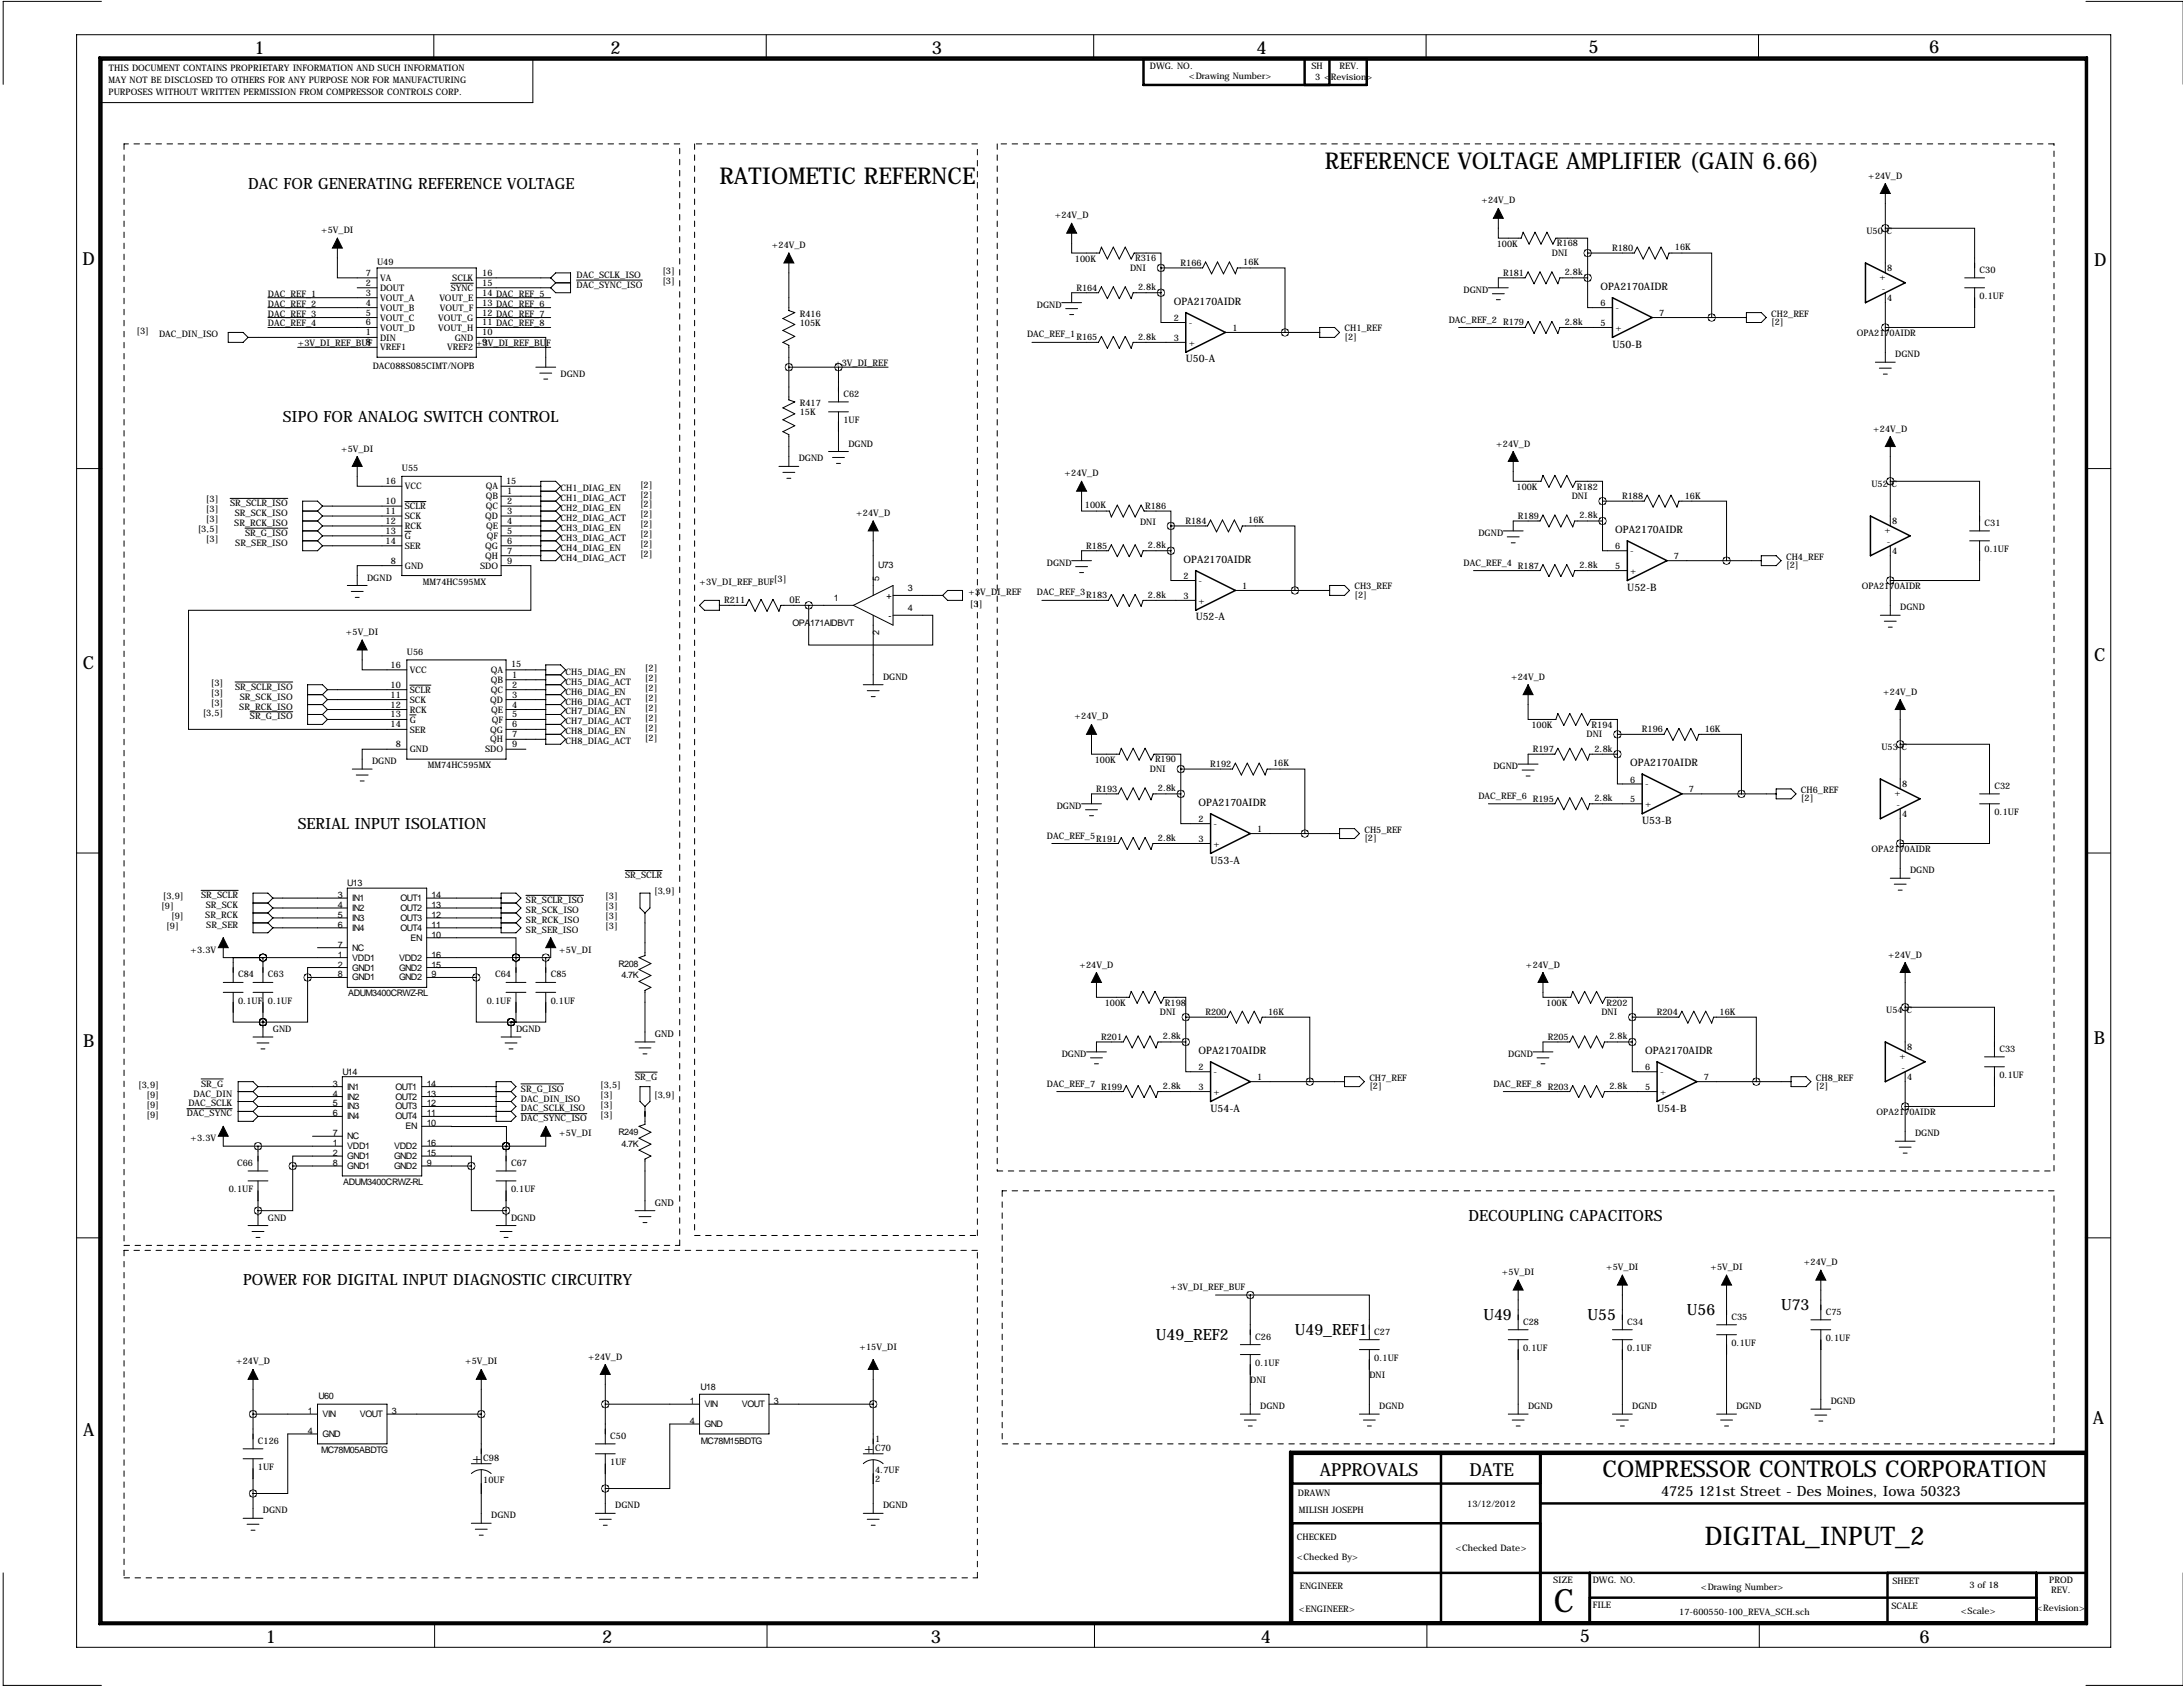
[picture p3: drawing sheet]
<svg xmlns="http://www.w3.org/2000/svg" width="559mm" height="432mm" viewBox="0 0 559 432" stroke-linecap="round" stroke-linejoin="round" font-family="sans-serif">
<defs><g id="words">
<text font-size="8.2" x="397.7" y="412.6">C</text>
<text font-size="6.6" x="436.4" y="395.5">DIGITAL_INPUT_2</text>
<g font-size="5.9">
<text x="184.1" y="47">RATIOMETIC REFERNCE</text>
<text x="339.1" y="43.2">REFERENCE VOLTAGE AMPLIFIER (GAIN 6.66)</text>
<text x="410.2" y="378">COMPRESSOR CONTROLS CORPORATION</text>
</g>
<g font-size="4.6">
<text x="65.1" y="13.7">1</text>
<text x="156.3" y="13.7">2</text>
<text x="238.5" y="13.7">3</text>
<text x="321.6" y="13.7">4</text>
<text x="406.6" y="13.5">5</text>
<text x="493.8" y="13.5">6</text>
<text x="21.1" y="67.9">D</text>
<text x="536.1" y="68.1">D</text>
<text x="21.2" y="171.1">C</text>
<text x="536" y="169.2">C</text>
<text x="21.3" y="268.1">B</text>
<text x="535.9" y="267.2">B</text>
<text x="535.7" y="364.5">A</text>
<text x="21.3" y="367.5">A</text>
<text x="337.8" y="377.7">APPROVALS</text>
<text x="376.2" y="377.7">DATE</text>
<text x="68" y="420.6">1</text>
<text x="154.1" y="420.6">2</text>
<text x="238.3" y="420.6">3</text>
<text x="322.7" y="420.5">4</text>
<text x="404.4" y="420.4">5</text>
<text x="491.4" y="420.6">6</text>
</g>
<g font-size="4">
<text x="63.5" y="48.3">DAC FOR GENERATING REFERENCE VOLTAGE</text>
<text x="72.4" y="108">SIPO FOR ANALOG SWITCH CONTROL</text>
<text x="76.2" y="212.1">SERIAL INPUT ISOLATION</text>
<text x="375.9" y="312.4">DECOUPLING CAPACITORS</text>
<text x="62.2" y="328.9">POWER FOR DIGITAL INPUT DIAGNOSTIC CIRCUITRY</text>
<text x="455.9" y="335.3">U73</text>
<text x="331.5" y="341.6">U49_REF1</text>
<text x="379.7" y="337.8">U49</text>
<text x="406.4" y="337.8">U55</text>
<text x="431.8" y="336.5">U56</text>
<text x="295.9" y="342.9">U49_REF2</text>
</g>
<g font-size="3.6">
<text x="221.2" y="371.9">+</text>
<text x="120.9" y="374.4">+</text>
<text x="425.2" y="383">4725 121st Street - Des Moines, Iowa 50323</text>
</g>
<g font-size="2.6">
<text x="409.7" y="74.2">OPA2170AIDR</text>
<text x="300.4" y="78">OPA2170AIDR</text>
<text x="412.7" y="89">U50-B</text>
<text x="303.5" y="92.8">U50-A</text>
<text x="413.5" y="136.5">OPA2170AIDR</text>
<text x="303" y="144.1">OPA2170AIDR</text>
<text x="416.6" y="151.2">U52-B</text>
<text x="306.1" y="158.8">U52-A</text>
<text x="417.3" y="196.2">OPA2170AIDR</text>
<text x="306.8" y="206.3">OPA2170AIDR</text>
<text x="420.4" y="210.9">U53-B</text>
<text x="309.9" y="221">U53-A</text>
<text x="306.8" y="269.8">OPA2170AIDR</text>
<text x="421.1" y="269.8">OPA2170AIDR</text>
<text x="309.9" y="284.5">U54-A</text>
<text x="424.2" y="284.5">U54-B</text>
</g>
<g font-size="2.4">
<text x="202.1" y="154.3">0E</text>
<text x="167.6" y="265.4">GND</text>
<text x="167.6" y="308.6">GND</text>
</g>
<g font-size="2.3">
<text x="294.3" y="17.6">DWG. NO.</text>
<text x="335.7" y="17.7">SH</text>
<text x="342.9" y="17.8">REV.</text>
<text x="27.8" y="21.1">MAY NOT BE DISCLOSED TO OTHERS FOR ANY PURPOSE NOR FOR MANUFACTURING</text>
<text x="27.9" y="18.3">THIS DOCUMENT CONTAINS PROPRIETARY INFORMATION AND SUCH INFORMATION</text>
<text x="304.4" y="20.1">&lt;Drawing Number&gt;</text>
<text x="336.7" y="20.4">3 &lt;Revision&gt;</text>
<text x="27.8" y="24.2">PURPOSES WITHOUT WRITTEN PERMISSION FROM COMPRESSOR CONTROLS CORP.</text>
<text x="478.3" y="45.7">+24V_D</text>
<text x="379.2" y="52.1">+24V_D</text>
<text x="82.2" y="59.7">+5V_DI</text>
<text x="270" y="55.9">+24V_D</text>
<text x="477.8" y="59.9">U50-C</text>
<text x="197.6" y="63.5">+24V_D</text>
<text x="383.1" y="63.2">100K</text>
<text x="397.2" y="65.5">DNI</text>
<text x="398.5" y="63.1">R168</text>
<text x="412.7" y="64.3">R180</text>
<text x="428.7" y="64.1">16K</text>
<text x="93.7" y="70.6">7</text>
<text x="96.5" y="67.8">U49</text>
<text x="97.3" y="71.9">VA</text>
<text x="115.8" y="71.9">SCLK</text>
<text x="123.4" y="70.6">16</text>
<text x="147.6" y="71.1">DAC_SCLK_ISO</text>
<text x="169.6" y="70.2">[3]</text>
<text x="275.2" y="67.1">100K</text>
<text x="289.3" y="69.3">DNI</text>
<text x="290.6" y="66.9">R316</text>
<text x="302.2" y="68.1">R166</text>
<text x="318.3" y="67.9">16K</text>
<text x="384.7" y="70.6">R181</text>
<text x="400.5" y="70.4">2.8k</text>
<text x="481.1" y="71.7">+</text>
<text x="483.1" y="69.3">8</text>
<text x="506.7" y="69.8">C30</text>
<text x="68.6" y="75.9">DAC_REF_1</text>
<text x="93.7" y="73.2">2</text>
<text x="93.7" y="75.7">3</text>
<text x="97.3" y="74.5">DOUT</text>
<text x="97.3" y="77">VOUT_A</text>
<text x="112.5" y="77">VOUT_E</text>
<text x="115.4" y="74.5">SYNC</text>
<text x="123.4" y="73.2">15</text>
<text x="123.4" y="75.7">14 DAC_REF_5</text>
<text x="147.6" y="73.7">DAC_SYNC_ISO</text>
<text x="169.6" y="72.7">[3]</text>
<text x="275.5" y="74.4">R164</text>
<text x="291.3" y="74.3">2.8k</text>
<text x="374.6" y="74.9">DGND</text>
<text x="481.7" y="74.7">-</text>
<text x="483.1" y="77.1">4</text>
<text x="506.7" y="76.5">0.1UF</text>
<text x="68.6" y="83.6">DAC_REF_4</text>
<text x="68.6" y="81">DAC_REF_3</text>
<text x="68.6" y="78.5">DAC_REF_2</text>
<text x="93.7" y="78.2">4</text>
<text x="93.7" y="80.8">5</text>
<text x="93.7" y="83.3">6</text>
<text x="97.3" y="79.5">VOUT_B</text>
<text x="97.3" y="82.1">VOUT_C</text>
<text x="112.2" y="82.1">VOUT_G</text>
<text x="112.6" y="79.5">VOUT_F</text>
<text x="123.4" y="78.2">13 DAC_REF_6</text>
<text x="123.4" y="80.8">12 DAC_REF_7</text>
<text x="123.4" y="83.3">11 DAC_REF_8</text>
<text x="204.7" y="81">R416</text>
<text x="204.7" y="83.4">105K</text>
<text x="265.4" y="78.7">DGND</text>
<text x="300.4" y="82.2">2</text>
<text x="304.3" y="83.4">-</text>
<text x="370.8" y="82.6">DAC_REF_2</text>
<text x="384.7" y="83.3">R179</text>
<text x="400.5" y="83.1">2.8k</text>
<text x="409.7" y="83.5">5</text>
<text x="409.7" y="78.4">6</text>
<text x="413.5" y="79.5">-</text>
<text x="424.7" y="80.9">7</text>
<text x="453.4" y="81">CH2_REF</text>
<text x="453.4" y="83.1">[2]</text>
<text x="34.9" y="85.4">[3]</text>
<text x="40.7" y="86.4">DAC_DIN_ISO</text>
<text x="76.2" y="88.6">+3V_DI_REF_BUF</text>
<text x="93.7" y="85.9">1</text>
<text x="93.7" y="88.4">8</text>
<text x="97.3" y="84.6">VOUT_D</text>
<text x="97.3" y="87.2">DIN</text>
<text x="97.3" y="89.7">VREF1</text>
<text x="112.2" y="84.6">VOUT_H</text>
<text x="114.4" y="89.7">VREF2</text>
<text x="116.4" y="87.2">GND</text>
<text x="121.9" y="88.6">+3V_DI_REF_BUF</text>
<text x="123.4" y="85.9">10</text>
<text x="123.4" y="88.4">9</text>
<text x="262.9" y="86.4">DAC_REF_1</text>
<text x="275.5" y="87.1">R165</text>
<text x="291.3" y="87">2.8k</text>
<text x="300.4" y="87.3">3</text>
<text x="304.3" y="88.4">+</text>
<text x="315.5" y="84.7">1</text>
<text x="344.2" y="84.8">CH1_REF</text>
<text x="344.2" y="87">[2]</text>
<text x="413.5" y="84.6">+</text>
<text x="475.3" y="86.1">OPA2170AIDR</text>
<text x="95.4" y="94.3">DAC088S085CIMT/NOPB</text>
<text x="213.8" y="93.7">+3V_DI_REF</text>
<text x="485.1" y="91.4">DGND</text>
<text x="143.5" y="96.5">DGND</text>
<text x="215.9" y="101.6">C62</text>
<text x="204.7" y="103.9">R417</text>
<text x="204.7" y="106.3">15K</text>
<text x="215.9" y="108.3">1UF</text>
<text x="479.5" y="110.5">+24V_D</text>
<text x="87.3" y="115.6">+5V_DI</text>
<text x="204.5" y="118.1">DGND</text>
<text x="217.2" y="114.3">DGND</text>
<text x="383" y="114.3">+24V_D</text>
<text x="98.7" y="124">16</text>
<text x="102.9" y="120.7">U55</text>
<text x="103.6" y="125.3">VCC</text>
<text x="124.3" y="125.3">QA</text>
<text x="129.5" y="123.8">15</text>
<text x="143.5" y="125.7">CH1_DIAG_EN</text>
<text x="163.8" y="124.8">[2]</text>
<text x="272.5" y="121.9">+24V_D</text>
<text x="388.2" y="125.5">100K</text>
<text x="403.6" y="125.3">R182</text>
<text x="479" y="124.7">U52-C</text>
<text x="52.7" y="128.6">[3]</text>
<text x="52.7" y="131.2">[3]</text>
<text x="58.9" y="129.5">SR_SCLR_ISO</text>
<text x="98.7" y="129">10</text>
<text x="98.7" y="131.6">11</text>
<text x="103.6" y="130.3">SCLR</text>
<text x="124.3" y="127.8">QB</text>
<text x="124.3" y="130.3">QC</text>
<text x="129.8" y="126.5">1</text>
<text x="129.8" y="129">2</text>
<text x="129.8" y="131.6">3</text>
<text x="143.5" y="128.3">CH1_DIAG_ACT</text>
<text x="143.5" y="130.8">CH2_DIAG_EN</text>
<text x="163.8" y="127.3">[2]</text>
<text x="163.8" y="129.9">[2]</text>
<text x="277.7" y="130.1">100K</text>
<text x="293.1" y="130.3">R186</text>
<text x="402.3" y="127.7">DNI</text>
<text x="415.2" y="127.8">R188</text>
<text x="431.3" y="127.6">16K</text>
<text x="50.6" y="136.2">[3,5]</text>
<text x="52.7" y="133.7">[3]</text>
<text x="60" y="134.6">SR_RCK_ISO</text>
<text x="60.1" y="132.1">SR_SCK_ISO</text>
<text x="62.7" y="137.2">SR_G_ISO</text>
<text x="98.7" y="134.1">12</text>
<text x="98.7" y="136.7">13</text>
<text x="103.6" y="132.9">SCK</text>
<text x="103.6" y="135.4">RCK</text>
<text x="103.6" y="138">G</text>
<text x="124.2" y="132.9">QD</text>
<text x="124.5" y="135.4">QE</text>
<text x="124.6" y="138">QF</text>
<text x="129.8" y="134.1">4</text>
<text x="129.8" y="136.7">5</text>
<text x="143.5" y="133.4">CH2_DIAG_ACT</text>
<text x="143.5" y="135.9">CH3_DIAG_EN</text>
<text x="163.8" y="132.4">[2]</text>
<text x="163.8" y="135">[2]</text>
<text x="163.8" y="137.5">[2]</text>
<text x="219.2" y="132.1">+24V_D</text>
<text x="291.8" y="134.5">DNI</text>
<text x="303.5" y="134.1">R184</text>
<text x="319.5" y="133.9">16K</text>
<text x="378.5" y="137.2">DGND</text>
<text x="388.6" y="132.8">R189</text>
<text x="404.3" y="132.7">2.8k</text>
<text x="482.4" y="136.4">+</text>
<text x="484.4" y="134.1">8</text>
<text x="508" y="134.6">C31</text>
<text x="52.7" y="138.8">[3]</text>
<text x="60.2" y="139.7">SR_SER_ISO</text>
<text x="98.7" y="139.2">14</text>
<text x="103.6" y="140.5">SER</text>
<text x="124.2" y="140.5">QG</text>
<text x="124.2" y="143">QH</text>
<text x="129.8" y="139.2">6</text>
<text x="129.8" y="141.7">7</text>
<text x="143.5" y="138.4">CH3_DIAG_ACT</text>
<text x="143.5" y="141">CH4_DIAG_EN</text>
<text x="143.5" y="143.5">CH4_DIAG_ACT</text>
<text x="163.8" y="140">[2]</text>
<text x="163.8" y="142.6">[2]</text>
<text x="278.1" y="140.5">R185</text>
<text x="293.9" y="140.3">2.8k</text>
<text x="413.5" y="140.6">6</text>
<text x="417.3" y="141.8">-</text>
<text x="428.5" y="143.2">7</text>
<text x="457.2" y="143.3">CH4_REF</text>
<text x="482.9" y="139.5">-</text>
<text x="484.4" y="141.8">4</text>
<text x="508" y="141.3">0.1UF</text>
<text x="94" y="148.6">DGND</text>
<text x="100" y="144.3">8</text>
<text x="103.6" y="145.6">GND</text>
<text x="108.2" y="149.7">MM74HC595MX</text>
<text x="122.9" y="145.6">SDO</text>
<text x="129.8" y="144.3">9</text>
<text x="179.1" y="149.9">+3V_DI_REF_BUF</text>
<text x="198.1" y="148.9">[3]</text>
<text x="224.8" y="145.3">U73</text>
<text x="225.1" y="148.6" transform="rotate(-90 225.1 148.6)">5</text>
<text x="268" y="144.8">DGND</text>
<text x="303" y="148.2">2</text>
<text x="306.8" y="149.4">-</text>
<text x="374.6" y="144.8">DAC_REF_4</text>
<text x="388.6" y="145.5">R187</text>
<text x="404.3" y="145.4">2.8k</text>
<text x="413.5" y="145.7">5</text>
<text x="417.3" y="146.9">+</text>
<text x="457.2" y="145.4">[2]</text>
<text x="185.4" y="154.4">R211</text>
<text x="213.4" y="153.9">1</text>
<text x="226.9" y="153.4">+</text>
<text x="232.4" y="151.4">3</text>
<text x="247.9" y="152.4">+3V_DI_REF</text>
<text x="248.3" y="155.3">[3]</text>
<text x="265.4" y="152.4">DAC_REF_3</text>
<text x="278.1" y="153.2">R183</text>
<text x="293.9" y="153">2.8k</text>
<text x="303" y="153.3">3</text>
<text x="306.8" y="154.5">+</text>
<text x="318" y="150.8">1</text>
<text x="346.7" y="150.9">CH3_REF</text>
<text x="346.7" y="153">[2]</text>
<text x="476.5" y="150.9">OPA2170AIDR</text>
<text x="202.9" y="160.3">OPA171AIDBVT</text>
<text x="227.4" y="158.5">-</text>
<text x="232.4" y="156.5">4</text>
<text x="486.4" y="156.2">DGND</text>
<text x="88.6" y="162.6">+5V_DI</text>
<text x="104.1" y="167.6">U56</text>
<text x="225.1" y="162.5" transform="rotate(-90 225.1 162.5)">2</text>
<text x="100" y="170.9">16</text>
<text x="104.9" y="172.3">VCC</text>
<text x="125.6" y="172.3">QA</text>
<text x="130.8" y="170.8">15</text>
<text x="131.1" y="173.5">1</text>
<text x="144.8" y="172.7">CH5_DIAG_EN</text>
<text x="165.1" y="171.8">[2]</text>
<text x="226.1" y="174">DGND</text>
<text x="386.8" y="174">+24V_D</text>
<text x="54" y="175.6">[3]</text>
<text x="54" y="178.1">[3]</text>
<text x="60.2" y="176.5">SR_SCLR_ISO</text>
<text x="61.4" y="179.1">SR_SCK_ISO</text>
<text x="100" y="176">10</text>
<text x="100" y="178.6">11</text>
<text x="104.9" y="177.3">SCLR</text>
<text x="104.9" y="179.9">SCK</text>
<text x="125.5" y="179.9">QD</text>
<text x="125.6" y="174.8">QB</text>
<text x="125.6" y="177.3">QC</text>
<text x="131.1" y="176">2</text>
<text x="131.1" y="178.6">3</text>
<text x="144.8" y="175.3">CH5_DIAG_ACT</text>
<text x="144.8" y="177.8">CH6_DIAG_EN</text>
<text x="165.1" y="174.3">[2]</text>
<text x="165.1" y="176.9">[2]</text>
<text x="165.1" y="179.4">[2]</text>
<text x="482.1" y="177.8">+24V_D</text>
<text x="51.9" y="183.2">[3,5]</text>
<text x="54" y="180.7">[3]</text>
<text x="61.2" y="181.6">SR_RCK_ISO</text>
<text x="64" y="184.1">SR_G_ISO</text>
<text x="100" y="181.1">12</text>
<text x="100" y="183.6">13</text>
<text x="104.9" y="182.4">RCK</text>
<text x="104.9" y="185">G</text>
<text x="125.7" y="182.4">QE</text>
<text x="125.9" y="185">QF</text>
<text x="131.1" y="181.1">4</text>
<text x="131.1" y="183.6">5</text>
<text x="144.8" y="180.3">CH6_DIAG_ACT</text>
<text x="144.8" y="182.9">CH7_DIAG_EN</text>
<text x="144.8" y="185.4">CH7_DIAG_ACT</text>
<text x="165.1" y="182">[2]</text>
<text x="165.1" y="184.5">[2]</text>
<text x="275.1" y="184.1">+24V_D</text>
<text x="100" y="186.2">14</text>
<text x="101.3" y="191.3">8</text>
<text x="104.9" y="187.5">SER</text>
<text x="125.5" y="187.5">QG</text>
<text x="125.5" y="190">QH</text>
<text x="131.1" y="186.2">6</text>
<text x="131.1" y="188.7">7</text>
<text x="131.1" y="191.3">9</text>
<text x="144.8" y="188">CH8_DIAG_EN</text>
<text x="144.8" y="190.5">CH8_DIAG_ACT</text>
<text x="165.1" y="187">[2]</text>
<text x="165.1" y="189.6">[2]</text>
<text x="392" y="186.4">100K</text>
<text x="406.1" y="188.7">DNI</text>
<text x="407.4" y="186.3">R194</text>
<text x="420.3" y="187.5">R196</text>
<text x="436.4" y="187.3">16K</text>
<text x="95.2" y="195.6">DGND</text>
<text x="104.9" y="192.6">GND</text>
<text x="109.5" y="196.7">MM74HC595MX</text>
<text x="124.2" y="192.6">SDO</text>
<text x="280.3" y="195.3">100K</text>
<text x="294.4" y="197.6">DNI</text>
<text x="295.7" y="195.2">R190</text>
<text x="309.8" y="196.3">R192</text>
<text x="325.9" y="196.2">16K</text>
<text x="382.3" y="196.8">DGND</text>
<text x="392.4" y="192.5">R197</text>
<text x="408.2" y="192.4">2.8k</text>
<text x="481.6" y="192">U53-C</text>
<text x="280.6" y="202.7">R193</text>
<text x="296.4" y="202.5">2.8k</text>
<text x="417.3" y="200.3">6</text>
<text x="421.1" y="201.5">-</text>
<text x="432.3" y="202.8">7</text>
<text x="461" y="202.9">CH6_REF</text>
<text x="485" y="203.8">+</text>
<text x="486.9" y="201.4">8</text>
<text x="510.5" y="201.9">C32</text>
<text x="270.5" y="207">DGND</text>
<text x="378.5" y="204.5">DAC_REF_6</text>
<text x="392.4" y="205.2">R195</text>
<text x="408.2" y="205.1">2.8k</text>
<text x="417.3" y="205.4">5</text>
<text x="421.1" y="206.5">+</text>
<text x="461" y="205.1">[2]</text>
<text x="485.5" y="206.8">-</text>
<text x="486.9" y="209.1">4</text>
<text x="510.5" y="208.6">0.1UF</text>
<text x="268" y="214.6">DAC_REF_5</text>
<text x="280.6" y="215.4">R191</text>
<text x="296.4" y="215.2">2.8k</text>
<text x="306.8" y="215.5">3</text>
<text x="306.8" y="210.5">2</text>
<text x="310.6" y="211.6">-</text>
<text x="321.8" y="213">1</text>
<text x="349.2" y="213.1">CH5_REF</text>
<text x="349.2" y="215.2">[2]</text>
<text x="310.6" y="216.7">+</text>
<text x="479.1" y="218.2">OPA2170AIDR</text>
<text x="88.9" y="226.8">U13</text>
<text x="160" y="224.8">SR_SCLR</text>
<text x="488.9" y="223.5">DGND</text>
<text x="41.3" y="232.8">[9]</text>
<text x="41.7" y="230.2">[3,9]</text>
<text x="51.5" y="229.9">SR_SCLR</text>
<text x="52.7" y="232.4">SR_SCK</text>
<text x="86.4" y="229.9">3</text>
<text x="86.4" y="232.4">4</text>
<text x="90.2" y="230.6">IN1</text>
<text x="90.2" y="233.2">IN2</text>
<text x="102.5" y="233.2">OUT2</text>
<text x="102.5" y="230.6">OUT1</text>
<text x="110.5" y="232.4">13</text>
<text x="110.5" y="229.9">14</text>
<text x="134.6" y="231.1">SR_SCLR_ISO</text>
<text x="134.6" y="233.7">SR_SCK_ISO</text>
<text x="154.9" y="230.2">[3]</text>
<text x="154.9" y="232.8">[3]</text>
<text x="167.4" y="228.9">[3,9]</text>
<text x="42.6" y="237.8">[9]</text>
<text x="43.8" y="235.3">[9]</text>
<text x="52.5" y="234.9">SR_RCK</text>
<text x="52.8" y="237.5">SR_SER</text>
<text x="86.4" y="234.9">5</text>
<text x="86.4" y="237.5">6</text>
<text x="90.2" y="235.7">IN3</text>
<text x="90.2" y="238.3">IN4</text>
<text x="102.5" y="238.3">OUT4</text>
<text x="102.5" y="235.7">OUT3</text>
<text x="110.5" y="237.5">11</text>
<text x="110.5" y="234.9">12</text>
<text x="134.6" y="236.2">SR_RCK_ISO</text>
<text x="134.6" y="238.8">SR_SER_ISO</text>
<text x="154.9" y="235.3">[3]</text>
<text x="154.9" y="237.8">[3]</text>
<text x="48.8" y="243.8">+3.3V</text>
<text x="86.4" y="245.1">1</text>
<text x="86.4" y="242.6">7</text>
<text x="90.2" y="245.9">VDD1</text>
<text x="90.2" y="243.3">NC</text>
<text x="102.2" y="245.9">VDD2</text>
<text x="105.1" y="240.8">EN</text>
<text x="110.5" y="240">10</text>
<text x="110.5" y="245.1">16</text>
<text x="143.2" y="243.8">+5V_DI</text>
<text x="483.3" y="245.1">+24V_D</text>
<text x="61" y="250.2">C84</text>
<text x="68.6" y="250.2">C63</text>
<text x="86.4" y="247.6">2</text>
<text x="86.4" y="250.2">8</text>
<text x="90.2" y="248.4">GND1</text>
<text x="90.2" y="251">GND1</text>
<text x="102.2" y="251">GND2</text>
<text x="102.2" y="248.4">GND2</text>
<text x="110.5" y="250.2">9</text>
<text x="110.5" y="247.6">15</text>
<text x="126.7" y="250.2">C64</text>
<text x="141" y="250.2">C85</text>
<text x="158.3" y="247.4">R208</text>
<text x="159.1" y="250.4">4.7K</text>
<text x="276.3" y="247.6">+24V_D</text>
<text x="390.6" y="247.6">+24V_D</text>
<text x="61" y="256.9">0.1UF</text>
<text x="68.6" y="256.9">0.1UF</text>
<text x="89.1" y="255">ADUM3400CRWZ-RL</text>
<text x="124.6" y="256.9">0.1UF</text>
<text x="141" y="256.9">0.1UF</text>
<text x="282.8" y="257.6">100K</text>
<text x="298.2" y="257.4">R198</text>
<text x="395.8" y="257.6">100K</text>
<text x="411.2" y="257.4">R202</text>
<text x="296.9" y="259.8">DNI</text>
<text x="308.5" y="259.8">R200</text>
<text x="324.6" y="259.7">16K</text>
<text x="409.9" y="259.8">DNI</text>
<text x="424.1" y="259.8">R204</text>
<text x="440.2" y="259.7">16K</text>
<text x="482.9" y="259.3">U54-C</text>
<text x="69.8" y="264.2">GND</text>
<text x="132.1" y="264.2">DGND</text>
<text x="281.9" y="266.2">R201</text>
<text x="297.7" y="266">2.8k</text>
<text x="396.2" y="266.2">R205</text>
<text x="412" y="266">2.8k</text>
<text x="488.2" y="268.7">8</text>
<text x="511.8" y="269.2">C33</text>
<text x="87.6" y="275.1">U14</text>
<text x="271.8" y="270.5">DGND</text>
<text x="306.8" y="274">2</text>
<text x="310.6" y="275.1">-</text>
<text x="386.1" y="270.5">DGND</text>
<text x="421.1" y="274">6</text>
<text x="424.9" y="275.1">-</text>
<text x="486.2" y="271.1">+</text>
<text x="486.8" y="274.1">-</text>
<text x="511.8" y="275.9">0.1UF</text>
<text x="35.4" y="278.5">[3,9]</text>
<text x="37.5" y="281">[9]</text>
<text x="49.6" y="280.7">DAC_DIN</text>
<text x="51.5" y="278.1">SR_G</text>
<text x="85.2" y="278.1">3</text>
<text x="85.2" y="280.7">4</text>
<text x="88.9" y="278.9">IN1</text>
<text x="88.9" y="281.4">IN2</text>
<text x="101.3" y="281.4">OUT2</text>
<text x="101.3" y="278.9">OUT1</text>
<text x="109.2" y="280.7">13</text>
<text x="109.2" y="278.1">14</text>
<text x="133.3" y="279.4">SR_G_ISO</text>
<text x="133.3" y="281.9">DAC_DIN_ISO</text>
<text x="153.7" y="278.5">[3,5]</text>
<text x="153.7" y="281">[3]</text>
<text x="162.6" y="276.4">SR_G</text>
<text x="167.4" y="281">[3,9]</text>
<text x="268" y="278.1">DAC_REF_7</text>
<text x="281.9" y="278.9">R199</text>
<text x="297.7" y="278.7">2.8k</text>
<text x="306.8" y="279">3</text>
<text x="310.6" y="280.2">+</text>
<text x="321.8" y="276.5">1</text>
<text x="350.5" y="276.6">CH7_REF</text>
<text x="350.5" y="278.7">[2]</text>
<text x="382.3" y="278.1">DAC_REF_8</text>
<text x="396.2" y="278.9">R203</text>
<text x="412" y="278.7">2.8k</text>
<text x="421.1" y="279">5</text>
<text x="424.9" y="280.2">+</text>
<text x="436.1" y="276.5">7</text>
<text x="464.8" y="276.6">CH8_REF</text>
<text x="464.8" y="278.7">[2]</text>
<text x="488.2" y="276.4">4</text>
<text x="37.5" y="283.6">[9]</text>
<text x="37.5" y="286.1">[9]</text>
<text x="47.8" y="285.8">DAC_SYNC</text>
<text x="48.2" y="283.2">DAC_SCLK</text>
<text x="85.2" y="283.2">5</text>
<text x="85.2" y="285.8">6</text>
<text x="88.9" y="284">IN3</text>
<text x="88.9" y="286.5">IN4</text>
<text x="101.3" y="286.5">OUT4</text>
<text x="101.3" y="284">OUT3</text>
<text x="109.2" y="285.8">11</text>
<text x="109.2" y="283.2">12</text>
<text x="133.3" y="284.5">DAC_SCLK_ISO</text>
<text x="133.3" y="287">DAC_SYNC_ISO</text>
<text x="153.7" y="283.6">[3]</text>
<text x="153.7" y="286.1">[3]</text>
<text x="480.4" y="285.5">OPA2170AIDR</text>
<text x="48.8" y="292.1">+3.3V</text>
<text x="85.2" y="293.4">1</text>
<text x="85.2" y="290.8">7</text>
<text x="88.9" y="291.6">NC</text>
<text x="103.8" y="289.1">EN</text>
<text x="109.2" y="288.3">10</text>
<text x="109.2" y="293.4">16</text>
<text x="143.2" y="290.8">+5V_DI</text>
<text x="158.3" y="290.6">R249</text>
<text x="159.1" y="293.6">4.7K</text>
<text x="490.2" y="290.8">DGND</text>
<text x="60.7" y="298.4">C66</text>
<text x="85.2" y="295.9">2</text>
<text x="85.2" y="298.4">8</text>
<text x="88.9" y="294.1">VDD1</text>
<text x="88.9" y="296.7">GND1</text>
<text x="88.9" y="299.2">GND1</text>
<text x="100.9" y="299.2">GND2</text>
<text x="100.9" y="296.7">GND2</text>
<text x="100.9" y="294.1">VDD2</text>
<text x="109.2" y="298.4">9</text>
<text x="109.2" y="295.9">15</text>
<text x="130.8" y="298.4">C67</text>
<text x="58.6" y="305.1">0.1UF</text>
<text x="87.8" y="303.3">ADUM3400CRWZ-RL</text>
<text x="130.8" y="305.1">0.1UF</text>
<text x="68.6" y="312.4">GND</text>
<text x="130.8" y="312.4">DGND</text>
<text x="461.7" y="323.8">+24V_D</text>
<text x="384.5" y="326.4">+5V_DI</text>
<text x="411.1" y="325.1">+5V_DI</text>
<text x="437.8" y="325.1">+5V_DI</text>
<text x="299.7" y="330.2">+3V_DI_REF_BUF</text>
<text x="351.8" y="341.6">C27</text>
<text x="389.9" y="339.1">C28</text>
<text x="416.6" y="339.1">C34</text>
<text x="443.2" y="337.8">C35</text>
<text x="467.4" y="336.5">C75</text>
<text x="150.6" y="348">+24V_D</text>
<text x="220" y="345.4">+15V_DI</text>
<text x="321.3" y="342.9">C26</text>
<text x="389.9" y="345.8">0.1UF</text>
<text x="416.6" y="345.8">0.1UF</text>
<text x="443.2" y="344.5">0.1UF</text>
<text x="467.4" y="343.2">0.1UF</text>
<text x="60.4" y="349.2">+24V_D</text>
<text x="119" y="349.2">+5V_DI</text>
<text x="320" y="353.9">DNI</text>
<text x="321.3" y="349.6">0.1UF</text>
<text x="350.5" y="352.6">DNI</text>
<text x="351.8" y="348.3">0.1UF</text>
<text x="81.5" y="358.1">U60</text>
<text x="176.6" y="359.4">1</text>
<text x="179.3" y="355.9">U18</text>
<text x="198.1" y="359.4">3</text>
<text x="468.6" y="359.4">DGND</text>
<text x="78.8" y="361.9">1</text>
<text x="82.5" y="362.7">VIN</text>
<text x="92.1" y="362.7">VOUT</text>
<text x="100.3" y="361.9">3</text>
<text x="176.6" y="364.5">4</text>
<text x="180.3" y="365.3">GND</text>
<text x="180.3" y="360.2">VIN</text>
<text x="189.9" y="360.2">VOUT</text>
<text x="322.6" y="360.7">DGND</text>
<text x="353.1" y="360.7">DGND</text>
<text x="391.2" y="360.7">DGND</text>
<text x="417.8" y="360.7">DGND</text>
<text x="444.5" y="360.7">DGND</text>
<text x="66" y="369.6">C126</text>
<text x="78.8" y="367">4</text>
<text x="82.2" y="371.9">MC78M05ABDTG</text>
<text x="82.5" y="367.8">GND</text>
<text x="156.2" y="368.3">C50</text>
<text x="179.4" y="369.6">MC78M15BDTG</text>
<text x="224" y="369.1">1</text>
<text x="224" y="371.3">C70</text>
<text x="66" y="376.3">1UF</text>
<text x="123.7" y="373.9">C98</text>
<text x="156.2" y="375">1UF</text>
<text x="224" y="377">4.7UF</text>
<text x="123.7" y="379.6">10UF</text>
<text x="224" y="379.3">2</text>
<text x="332.2" y="383">DRAWN</text>
<text x="67.3" y="387.3">DGND</text>
<text x="125.7" y="388.6">DGND</text>
<text x="157.5" y="386.1">DGND</text>
<text x="226.1" y="386.1">DGND</text>
<text x="332.5" y="387.3">MILISH JOSEPH</text>
<text x="375.6" y="385.6">13/12/2012</text>
<text x="332" y="394.2">CHECKED</text>
<text x="332" y="399.3">&lt;Checked By&gt;</text>
<text x="372.6" y="397">&lt;Checked Date&gt;</text>
<text x="332.7" y="406.7">ENGINEER</text>
<text x="397.6" y="405.1">SIZE</text>
<text x="407.7" y="405.1">DWG. NO.</text>
<text x="435.4" y="407">&lt;Drawing Number&gt;</text>
<text x="484.4" y="405.4">SHEET</text>
<text x="504.1" y="406.4">3 of 18</text>
<text x="524.6" y="405.1">PROD</text>
<text x="525.1" y="407.7">REV.</text>
<text x="332.5" y="412.5">&lt;ENGINEER&gt;</text>
<text x="407.7" y="411.5">FILE</text>
<text x="429.9" y="413.3">17-600550-100_REVA_SCH.sch</text>
<text x="484.2" y="411.7">SCALE</text>
<text x="501.9" y="413">&lt;Scale&gt;</text>
<text x="521.3" y="412.3">&lt;Revision&gt;</text>
</g>
</g></defs>
<g fill="none" stroke="#000" stroke-width=".26">
<path d="M19.6 8.9h520.7v412.7h-520.7zM26 .4h-25.2v21.2M111 8.9v6.3M143.6 15.2h-7.2v11.1h-110.8M196.1 8.9v6.3M280 8.9v6.3M365 8.9v6.3M450.1 8.9v6.3M534 .4h24.8M274.3 57.1v7.7h7.1l.5-1.6 1.6 3.1 1.5-3.1 1.5 3.1 1.5-3.1 1.6 3.1 .7-1.5h6.9v3.8M383.5 53.3v7.7h5.9l.5-1.6 1.5 3.1 1.5-3.1 1.6 3.1 1.5-3.1 1.5 3.1 .8-1.5h8.1v3.8M482.6 58.4h22.9v12.7"/>
<path d="M482.6 47v22.8M68.6 76.2h27.9M68.6 78.7h27.9M86.4 61v10.1h10.1M91.4 73.7h5.1M96.5 68.6h25.4v22.8h-25.4zM115.4 72.5h5.8M121.9 71.1h19.1M121.9 73.7h19.1M121.9 76.2h19.1M121.9 78.7h19.1M141 71.1l1.2-1.3h3.8v5.1h-3.8l-1.2-1.2"/>
<path d="M141 71.1l1.2 1.3M142.2 72.4h3.8M142.2 72.4l-1.2 1.3M147.6 71.7h16.8M201.9 64.8v14.7l1.6 .5-3.1 1.5 3.1 1.6-3.1 1.5 3.1 1.5-3.1 1.5 1.5 .8v14l1.6 .5-3.1 1.5 3.1 1.5-3.1 1.5 3.1 1.6-3.1 1.5 1.5 .8v8.1M271.8 77.5h5.1M272.8 79h3M297.2 74.9v7.7h6.3M297.2 68.6h10.6l.8-1.5 1.5 3 1.6-3 1.5 3 1.5-3 1.5 3 .5-1.5h12.2v16.5M297.2 74.9h-7.1l-.5 1.6-1.6-3.1-1.5 3.1-1.5-3.1-1.5 3.1-1.6-3.1-.7 1.5h-6.9v2.6M297.2 68.6v6.3M381 73.7h5.1"/>
<path d="M382 75.2h3.1M383 76.7h1M406.4 71.1v7.6h6.3M406.4 64.8h11.9l.8-1.6 1.5 3.1 1.5-3.1 1.6 3.1 1.5-3.1 1.5 3.1 .5-1.5h10.9v16.5M406.4 71.1h-7.1l-.5 1.5-1.5-3-1.6 3-1.5-3-1.5 3-1.5-3-.8 1.5h-6.9v2.6M406.4 64.8v6.3M482.6 74.9v17.8M502.9 71.1h5.1M502.9 73.7h5.1M505.5 73.7v10.1h-22.9M58.4 85.1h3.8l1.3 1.3-1.3 1.2h-3.8zM63.5 86.4h33"/>
<path d="M68.6 81.3h27.9M68.6 83.8h27.9M76.2 88.9h20.3M121.9 86.4h17.8v7.6M121.9 81.3h19.1M121.9 83.8h19.1M121.9 88.9h19.1M137.2 94h5M138.2 95.5h3M139.2 97h1M201.9 94h25.4M214.6 94v8.9"/>
<path d="M264.2 87.6h17l.7-1.5 1.6 3.1 1.5-3.1 1.5 3.1 1.5-3.1 1.6 3.1 .5-1.6h13.4M273.8 80.5h1M313.7 85.1h24.1M337.8 83.8h3.8l1.3 1.3-1.3 1.3h-3.8zM373.4 83.8h17l.8-1.5 1.5 3 1.5-3 1.5 3 1.6-3 1.5 3 .5-1.5h13.4M422.9 81.3h24.1M447 80h3.8l1.3 1.3-1.3 1.3h-3.8zM480.1 92.7h5M481.1 94.2h3M482.1 95.8h1M19.7 119.9h6.4M91.4 116.8v7.7h11.5"/>
<path d="M199.4 119.4h5.1M212.1 102.9h5.1M212.1 105.4h5.1M212.1 115.6h5.1M213.1 117.1h3.1M214.1 118.6h1M214.6 105.4v10.2M387.3 115.6v7.6h7.2l.5-1.5 1.5 3 1.5-3 1.5 3 1.6-3 1.5 3 .8-1.5h6.8v5.1M483.9 111.8v22.8M533.9 119.9h6.4M58.9 127.6h14.8M62.7 135.2h11"/>
<path d="M77.5 133.3h3.8M77.5 135.9h3.8M77.5 138.4h3.8M77.5 130.8h3.8M81.3 130.8l1.2 1.3M81.3 133.3l1.2 1.3M81.3 135.9l1.2 1.3M81.3 138.4l1.2 1.3M82.5 134.6h20.4M82.5 129.5l-1.2-1.2h-3.8v12.7h3.8l1.2-1.3M82.5 129.5h20.4M82.5 132.1h20.4"/>
<path d="M82.5 137.2h20.4M82.5 139.7h20.4M82.5 129.5l-1.2 1.3M82.5 132.1l-1.2 1.2M82.5 134.6l-1.2 1.3M82.5 137.2l-1.2 1.2M102.9 121.9h25.4v25.4h-25.4zM103.6 128.4h5.4M103.6 136h1.6M128.3 134.6h10.1M128.3 124.5h10.1M128.3 129.5h10.1"/>
<path d="M128.3 132.1h10.1M128.3 137.2h10.1M128.3 139.7h10.1M128.3 127h10.1M138.4 128.3h3.8M138.4 133.3h3.8M138.4 135.9h3.8M138.4 138.4h3.8M138.4 130.8h3.8M138.4 125.7h3.8M142.2 125.7l1.3-1.2-1.3-1.3h-3.8v20.3h3.8l1.3-1.3-1.3-1.2M142.2 125.7l1.3 1.3-1.3 1.3"/>
<path d="M142.2 128.3l1.3 1.2-1.3 1.3M142.2 130.8l1.3 1.3-1.3 1.2M142.2 133.3l1.3 1.3-1.3 1.3M142.2 135.9l1.3 1.3-1.3 1.2M142.2 138.4l1.3 1.3-1.3 1.3M200.4 120.9h3.1M201.4 122.4h1M223.5 133.3v19.1M276.9 123.2v7.6h7.1l.5 1.5 1.5-3 1.5 3 1.6-3 1.5 3 1.5-3 .8 1.5h6.8v3.8M299.7 134.6h9.4l.8-1.5 1.5 3 1.5-3 1.6 3 1.5-3 1.5 3 .5-1.5h13.5v16.5M299.7 134.6v6.4M384.8 135.9h5.1"/>
<path d="M385.8 137.4h3.1M386.8 138.9h1.1M410.2 133.3v7.7h6.4M410.2 128.3h10.7l.7-1.6 1.6 3.1 1.5-3.1 1.5 3.1 1.5-3.1 1.6 3.1 .5-1.5h12.2v15.2M410.2 133.3h-7.1l-.5 1.6-1.5-3.1-1.6 3.1-1.5-3.1-1.5 3.1-1.5-3.1-.8 1.5h-6.9v2.6M410.2 128.3v5M483.9 123.2h22.8v12.7M483.9 139.7v17.8M504.2 135.9h5.1M504.2 138.4h5.1M506.7 138.4v10.2h-22.8M88.9 149.9h5.1"/>
<path d="M89.9 151.4h3.1M90.9 152.9h1M102.9 144.8h-11.5v5.1M128.3 144.8h7.6v11.4h-87.6v30.5h55.8M128.3 142.2h10.1M138.4 141h3.8M180.3 153.7h3.8v2.5h-3.8l-1.2-1.3zM184.1 154.9h6.9l.8-1.5 1.5 3.1 1.5-3.1 1.5 3.1 1.6-3.1 1.5 3.1 .5-1.6h18.5M207 154.9v10.2h31.8v-7.6h-10.2M218.4 154.9l10.2-5v10.1zM223.5 157.5v17.8M228.6 152.4h12.7"/>
<path d="M241.3 152.4l1.3-1.3h3.8v2.6h-3.8zM266.7 153.7h17l.8-1.6 1.5 3.1 1.5-3.1 1.6 3.1 1.5-3.1 1.5 3.1 .5-1.5h13.5M274.3 143.5h5.1M275.3 145h3.1M276.4 146.6h1M299.7 141v7.6h6.4M299.7 141h-7.1l-.5 1.5-1.5-3.1-1.5 3.1-1.6-3.1-1.5 3.1-1.5-3.1-.8 1.6h-6.8v2.5M316.2 151.1h24.2M340.4 149.9h3.8l1.2 1.2-1.2 1.3h-3.8zM377.2 146h17l.8-1.5 1.5 3.1 1.5-3.1 1.5 3.1 1.6-3.1 1.5 3.1 .5-1.6h13.5M426.7 143.5h24.1M450.8 142.2h3.9l1.2 1.3-1.2 1.3h-3.9z"/>
<path d="M481.3 157.5h5.1M482.3 159h3.1M60.2 174.6h14.7M78.7 177.8h3.8M82.5 177.8l1.3 1.3M83.8 176.5h20.3M83.8 179.1h20.3M83.8 176.5l-1.3-1.2h-3.8v10.1h3.8l1.3-1.3M83.8 176.5l-1.3 1.3M83.8 179.1l-1.3 1.2M92.7 163.8v7.6h11.4M104.1 168.9h25.4v25.4h-25.4z"/>
<path d="M104.9 175.4h5.4M129.5 171.4h10.2M129.5 176.5h10.2M129.5 179.1h10.2M129.5 174h10.2M139.7 172.7h3.8M139.7 175.3h3.8M139.7 177.8h3.8M143.5 172.7l1.3-1.3-1.3-1.2h-3.8v20.3h3.8l1.3-1.3-1.3-1.2M143.5 172.7l1.3 1.3-1.3 1.3M143.5 175.3l1.3 1.2-1.3 1.3M143.5 177.8l1.3 1.3-1.3 1.2"/>
<path d="M221 175.3h5.1M222 176.8h3M223 178.3h1M391.2 175.3v8.8h7.1l.5-1.5 1.5 3.1 1.5-3.1 1.6 3.1 1.5-3.1 1.5 3.1 .8-1.6h6.8v3.9M483.4 160.5h1M486.4 179.1v22.8M64 182.2h10.9M78.7 180.3h3.8M78.7 182.9h3.8M82.5 180.3l1.3 1.3M82.5 182.9l1.3 1.2M83.8 181.6h20.3"/>
<path d="M83.8 184.1h20.3M83.8 181.6l-1.3 1.3M90.2 196.8h5M91.2 198.4h3M92.2 199.9h1M104.1 191.8h-11.4v5M104.9 183h1.6M129.5 181.6h10.2M129.5 184.1h10.2M129.5 186.7h10.2M129.5 191.8h5.1M129.5 189.2h10.2"/>
<path d="M139.7 188h3.8M139.7 180.3h3.8M139.7 182.9h3.8M139.7 185.4h3.8M143.5 180.3l1.3 1.3-1.3 1.3M143.5 182.9l1.3 1.2-1.3 1.3M143.5 185.4l1.3 1.3-1.3 1.3M279.4 185.4v7.6h7.1l.5-1.5 1.5 3.1 1.6-3.1 1.5 3.1 1.5-3.1 1.5 3.1 .8-1.6h6.9v3.8M302.3 196.8h13.2l.7-1.5 1.6 3.1 1.5-3.1 1.5 3.1 1.5-3.1 1.5 3.1 .6-1.6h9.6v16.6M302.3 196.8v6.4M388.6 195.6h5.1M389.6 197.1h3.1"/>
<path d="M390.7 198.6h1M414 193v7.7h6.4M414 188h12l.7-1.6 1.5 3.1 1.6-3.1 1.5 3.1 1.5-3.1 1.5 3.1 .5-1.5h11v15.2M414 193h-7.1l-.5 1.6-1.5-3.1-1.5 3.1-1.6-3.1-1.5 3.1-1.5-3.1-.8 1.5h-6.8v2.6M414 188v5M486.4 190.5h22.9v12.7M19.6 218.3h6.4M269.2 215.9h17.1l.7-1.5 1.5 3 1.6-3 1.5 3 1.5-3 1.5 3 .5-1.5h14.8M276.9 205.7h5M277.9 207.3h3M278.9 208.8h1M302.3 203.2v7.6h7.6"/>
<path d="M302.3 203.2h-7.2l-.5 1.5-1.5-3-1.5 3-1.5-3-1.6 3-1.5-3-.7 1.5h-6.9v2.5M320 213.4h22.9M342.9 212.1h3.8l1.3 1.3-1.3 1.2h-3.8zM381 205.7h17l.8-1.5 1.5 3.1 1.5-3.1 1.6 3.1 1.5-3.1 1.5 3.1 .5-1.6h13.5M430.5 203.2h24.2M454.7 201.9h3.8l1.2 1.3-1.2 1.3h-3.8zM486.4 207v17.8M506.7 203.2h5.1M506.7 205.7h5.1M509.3 205.7v10.2h-22.9M533.8 218.3h6.4M51.5 227.9h9.5"/>
<path d="M64.8 231.1h3.8M64.8 233.7h3.8M64.8 236.2h3.8M68.6 231.1l1.2 1.3M68.6 233.7l1.2 1.2M68.6 236.2l1.2 1.3M69.8 229.9h19.1M69.8 232.4h19.1M69.8 234.9h19.1M69.8 237.5h19.1M69.8 229.9l-1.2-1.3h-3.8v10.2h3.8l1.2-1.3M69.8 229.9l-1.2 1.2"/>
<path d="M69.8 232.4l-1.2 1.3M69.8 234.9l-1.2 1.3M88.9 227.3h20.3v25.4h-20.3zM109.2 229.9h19.1M109.2 232.4h19.1M109.2 234.9h19.1M109.2 237.5h19.1M128.3 231.1h3.8M128.3 233.7h3.8M128.3 236.2h3.8M132.1 231.1l1.2-1.2-1.2-1.3h-3.8v10.2h3.8l1.2-1.3-1.2-1.3M132.1 231.1l1.2 1.3-1.2 1.3"/>
<path d="M132.1 233.7l1.2 1.2-1.2 1.3M134.6 229.2h14.8M160 222.8h9.5M163.8 228.6h2.6v3.8l-1.3 1.3-1.3-1.3zM165.1 233.7v10.9l-1.5 .5 3 1.5-3 1.6 3 1.5-3 1.5 3 1.5-1.5 .8v13.2M483.9 224.8h5M484.9 226.3h3M485.9 227.8h1M57.1 240v5.1h31.8M57.1 251.5h5.1M57.1 254h5.1M59.7 254v7.6h7.6"/>
<path d="M64.8 251.5h5M64.8 254h5M67.3 245.1h.1M67.3 245.1h-7.6v6.4M67.3 245.1v6.4M67.3 254v11.4M78.7 250.2v11.4h-11.4M78.7 250.2h10.2M81.3 242.6h7.6M88.9 247.6h-10.2v2.6M109.2 247.6h12.7v2.6M109.2 240h22.9v5.1"/>
<path d="M109.2 250.2h12.7M121.9 250.2v11.4h8.9M129.5 251.5h5.1M129.5 254h5.1M132.1 254v7.6h-1.3M132.1 245.1h.1M132.1 245.1v6.4M137.2 251.5h5M137.2 254h5M139.7 254v7.6h-8.9M139.7 245.1v6.4M141 240v5.1h-31.8"/>
<path d="M280.7 248.9v6.4h8.4l.5-1.6 1.5 3.1 1.5-3.1 1.5 3.1 1.6-3.1 1.5 3.1 .7-1.5h5.6v5M395 248.9v6.4h7.1l.5-1.6 1.5 3.1 1.5-3.1 1.6 3.1 1.5-3.1 1.5 3.1 .8-1.5h6.8v5M487.7 257.8h22.8v12.7M487.7 246.4v22.8M51.5 276.2h5.6M61 279.4h3.8M64.8 279.4l1.2 1.3M64.8 265.4h5M65.8 267h3M66 278.1h21.6M66 278.1l-1.2-1.2h-3.8v10.1h3.8l1.2-1.2M66 278.1l-1.2 1.3"/>
<path d="M66.8 268.5h1M67.3 261.6h.1M87.6 275.6h20.3v25.4h-20.3zM107.9 278.1h19.1M127 279.4h3.8M128.3 265.4h5M129.3 267h3M130.3 268.5h1M130.8 261.6h.1M130.8 279.4l1.3-1.3-1.3-1.2h-3.8v10.1h3.8l1.3-1.2-1.3-1.3M130.8 279.4l1.3 1.3-1.3 1.2M130.8 261.6v3.8"/>
<path d="M133.3 277.4h11M162.6 266.7h5M162.6 274.4h5.6M163.6 268.2h3M163.8 278.1h2.6v3.8l-1.3 1.3-1.3-1.3zM164.6 269.7h1M270.5 279.4h17l.8-1.5 1.5 3 1.5-3 1.6 3 1.5-3 1.5 3 .5-1.5h13.5M278.1 269.2h5.1M279.1 270.8h3.1M280.2 272.3h1M303.5 266.7v7.6h6.4M303.5 260.3h10.7l.8-1.5 1.5 3.1 1.5-3.1 1.5 3.1 1.6-3.1 1.5 3.1 .5-1.6h12.2v16.6"/>
<path d="M303.5 266.7h-7.1l-.5 1.5-1.5-3-1.5 3-1.6-3-1.5 3-1.5-3-.8 1.5h-6.8v2.5M303.5 260.3v6.4M320 276.9h24.2M344.2 275.6h3.8l1.2 1.3-1.2 1.2h-3.8zM384.8 279.4h17l.8-1.5 1.5 3 1.5-3 1.6 3 1.5-3 1.5 3 .5-1.5h13.5M392.4 269.2h5.1M393.4 270.8h3.1M394.5 272.3h1M417.8 266.7v7.6h6.4M417.8 260.3h12l.7-1.5 1.6 3.1 1.5-3.1 1.5 3.1 1.5-3.1 1.5 3.1 .6-1.6h10.9v16.6M417.8 266.7h-7.1l-.5 1.5-1.5-3-1.5 3-1.6-3-1.5 3-1.5-3-.8 1.5h-6.8v2.5M417.8 260.3v6.4"/>
<path d="M434.3 276.9h24.2M458.5 275.6h3.8l1.2 1.3-1.2 1.2h-3.8zM487.7 274.3v17.8M508 270.5h5.1M508 273h5.1M510.5 273v10.2h-22.8M47.8 283.8h11.6M57.1 288.3v5.1h30.5M61 281.9h3.8M61 284.5h3.8M63.5 299.7h5.1M64.8 281.9l1.2 1.3"/>
<path d="M64.8 284.5l1.2 1.3M66 280.7h21.6M66 283.2h21.6M66 285.8h21.6M66 293.4v6.3M66 280.7l-1.2 1.2M66 283.2l-1.2 1.3M74.9 298.4v11.5h-8.9M74.9 298.4h12.7M80 290.8h7.6M87.6 295.9h-12.7v2.5M107.9 295.9h12.7v2.5"/>
<path d="M107.9 288.3h21.7l-.1 5.1M107.9 280.7h19.1M107.9 283.2h19.1M107.9 285.8h19.1M107.9 298.4h12.7M120.6 298.4v11.5h8.9M127 299.7h5.1M127 281.9h3.8M127 284.5h3.8M129.5 293.4h.1M129.5 293.4v6.3M130.8 281.9l1.3 1.3-1.3 1.3"/>
<path d="M133.3 285h16.9M139.7 288.3v5.1h-31.8M165.1 283.2v4.6l-1.5 .5 3 1.5-3 1.5 3 1.6-3 1.5 3 1.5-1.5 .8v13.2M485.1 292.1h5.1M486.2 293.6h3M487.2 295.1h1M19.6 316.8h6.4M63.5 302.3h5.1M63.5 313.7h5.1M64.5 315.2h3.1M65.5 316.7h1M66 302.3v11.4"/>
<path d="M127 302.3h5.1M127 313.7h5.1M128 315.2h3.1M129 316.7h1M129.5 302.3v11.4M162.6 309.9h5M163.6 311.4h3M164.6 312.9h1M533.8 316.8h6.4M311.1 331.5h8.9M320 331.5h30.5v11.4M320 331.5v12.7"/>
<path d="M388.6 327.7v12.7M415.3 326.4v14M439.4 339.1h5.1M442 326.4v12.7M463.5 337.8h5.1M466.1 325.1v12.7M64.8 350.5v20.3M81.3 359.4h17.8v10.2h-17.8zM123.2 350.5v24.1M154.9 349.2v20.4M154.9 359.4h24.2M179.1 356.9h17.7v10.1h-17.7z"/>
<path d="M196.8 359.4h26.7M223.5 348v24.1M317.5 344.2h5.1M317.5 346.7h5.1M320 346.7v15.2M348 342.9h5.1M348 345.4h5.1M350.5 345.4v16.5M386.1 342.9h5.1M386.1 340.4h5.1M388.6 342.9v19M412.7 342.9h5.1"/>
<path d="M412.7 340.4h5.1M415.3 342.9v19M439.4 341.6h5.1M442 341.6v20.3M463.5 340.4h5.1M466.1 340.4v20.3M62.2 370.8h5.1M62.2 373.4h5.1M64.8 361.9h16.5M64.8 373.4v15.2M81.3 367h-7.6v15.3h-8.9M99.1 361.9h24.1"/>
<path d="M120.6 374.6h5.1M120.7 377.2a3.7 3.7 0 0 1 5 0M123.2 376.2v13.7M152.4 369.6h5.1M152.4 372.1h5.1M154.9 372.1v15.2M179.1 364.5h-7.7v16.5h-16.5M221 372.1h5.1M221 374.6a3.7 3.7 0 0 1 5.1 0M223.5 373.6v13.7M317.5 361.9h5.1M318.5 363.5h3.1"/>
<path d="M319.5 365h1M348 361.9h5.1M349 363.5h3M350 365h1M386.1 361.9h5.1M387.1 363.5h3M388.1 365h1M412.7 361.9h5.1M413.8 363.5h3M414.8 365h1M439.4 361.9h5.1M440.4 363.5h3.1"/>
<path d="M441.5 365h1M463.5 360.7h5.1M464.6 362.2h3M465.6 363.7h1M62.2 388.6h5.1M63.2 390.1h3.1M64.3 391.7h1M120.6 389.9h5.1M121.7 391.4h3M122.7 392.9h1M152.4 387.3h5.1M153.4 388.9h3.1"/>
<path d="M154.4 390.4h1M221 387.3h5.1M222 388.9h3M223 390.4h1M.8 402.6v28.8h25.2M111.3 415.3v6.3M196.3 415.3v6.3M280.2 415.3v6.3M365.3 415.3v6.3M450.3 415.3v6.3M534 431.4h24.8"/>
</g>
<g fill="none" stroke="#000" stroke-width=".63">
<path d="M25.5 14.7h508.7v401h-508.7zM26 15.2h508v400.1h-508zM292.7 15h57.2v6.7h-57.2zM334 21.7v-6.7h6.3v6.7M330.8 379.7h63.5M368.9 372.1v43.2M394.3 372.1v43.2M534 372.1h-203.2v43.2M534 371.6h-203.7v43.7M330.8 389.9h63.5M394.3 384.8h139.7M330.8 402.6h203.2"/>
<path d="M407 402.6v12.7M407 408.9h114.3M483.2 402.6v12.7M521.3 402.6v12.7"/>
</g>
<g fill="none" stroke="#000" stroke-width=".26" stroke-dasharray="1.4 1.4">
<path d="M31.7 36.8v282M174 36.8h-142.3M177.8 36.8v279.4M250.2 36.8h-72.4M255.3 36.8v262.9M525.8 36.8h-270.5M255.3 299.7h270.5M525.8 299.7v-262.9M31.7 318.8h142.3M174 318.8v-282M177.8 316.2h72.4M250.2 316.2v-279.4"/>
<path d="M256.5 304.8v64.8M525.8 304.8h-269.3M31.7 320v83.9M250.2 320h-218.5M256.5 369.6h269.3M525.8 369.6v-64.8M31.7 403.9h218.5M250.2 403.9v-83.9"/>
</g>
<path d="M412.7 76.2l10.2 5.1-10.2 5.1zM477.5 67.3l10.2 5.1-10.2 5.1zM303.5 80l10.2 5.1-10.2 5.1zM416.6 138.4l10.1 5.1-10.1 5.1zM478.8 132.1l10.1 5.1-10.1 5zM306.1 146l10.1 5.1-10.1 5.1zM420.4 198.1l10.1 5.1-10.1 5.1zM481.3 199.4l10.2 5.1-10.2 5zM309.9 208.3l10.1 5.1-10.1 5zM309.9 271.8l10.1 5.1-10.1 5zM424.2 271.8l10.1 5.1-10.1 5zM482.6 266.7l10.2 5.1-10.2 5.1z" fill="none" stroke="#000" stroke-width=".38"/>
<g fill="#000" stroke="#000" stroke-width=".26">
<path d="M274.3 57.1l1.3 2.6h-2.6zM383.5 53.3l1.3 2.6h-2.5zM482.6 47l1.3 2.5h-2.6zM86.4 61l1.2 2.5h-2.5zM201.9 64.8l1.3 2.5h-2.5zM91.4 116.8l1.3 2.6h-2.5zM387.3 115.6l1.3 2.5h-2.5zM483.9 111.8l1.2 2.5h-2.5zM223.5 133.3l1.3 2.6h-2.6zM276.9 123.2l1.2 2.5h-2.5zM92.7 163.8l1.3 2.6h-2.6zM391.2 175.3l1.2 2.5h-2.5z"/>
<path d="M486.4 179.1l1.3 2.5h-2.6zM279.4 185.4l1.3 2.6h-2.6zM57.1 240l1.3 2.6h-2.5zM141 240l1.2 2.6h-2.5zM280.7 248.9l1.2 2.6h-2.5zM395 248.9l1.2 2.6h-2.5zM487.7 246.4l1.2 2.5h-2.5zM57.1 288.3l1.3 2.5h-2.5zM139.7 288.3l1.3 2.5h-2.6zM388.6 327.7l1.3 2.5h-2.6zM415.3 326.4l1.3 2.5h-2.6zM442 326.4l1.2 2.5h-2.5z"/>
<path d="M466.1 325.1l1.3 2.6h-2.6zM64.8 350.5l1.2 2.6h-2.5zM123.2 350.5l1.3 2.6h-2.6zM154.9 349.2l1.3 2.6h-2.5zM223.5 348l1.3 2.5h-2.6z"/>
</g>
<path d="M297.1 74.9a.07 .07 0 0 0 .1 0 .07 .07 0 0 0-.1 0zM328.9 85.1a.07 .07 0 0 0 .1 0 .07 .07 0 0 0-.1 0zM406.3 71.1a.1 .1 0 0 0 .2 0 .1 .1 0 0 0-.2 0zM438.1 81.3a.07 .07 0 0 0 .1 0 .07 .07 0 0 0-.1 0zM299.7 141a.07 .07 0 0 0 .1 0 .07 .07 0 0 0-.1 0zM331.4 151.1a.07 .07 0 0 0 .1 0 .07 .07 0 0 0-.1 0zM410.1 133.4a.1 .1 0 0 0 .2 0 .1 .1 0 0 0-.2 0zM441.9 143.5a.07 .07 0 0 0 .1 0 .07 .07 0 0 0-.1 0zM302.2 203.2a.07 .07 0 0 0 .1 0 .07 .07 0 0 0-.1 0zM333.9 213.4a.1 .1 0 0 0 .2 0 .1 .1 0 0 0-.2 0zM414 193a.07 .07 0 0 0 .1 0 .07 .07 0 0 0-.1 0zM445.7 203.2a.07 .07 0 0 0 .1 0 .07 .07 0 0 0-.1 0zM303.5 266.7a.07 .07 0 0 0 .1 0 .07 .07 0 0 0-.1 0zM335.2 276.9a.07 .07 0 0 0 .1 0 .07 .07 0 0 0-.1 0zM417.8 266.7a.07 .07 0 0 0 .1 0 .07 .07 0 0 0-.1 0zM449.5 276.9a.07 .07 0 0 0 .1 0 .07 .07 0 0 0-.1 0zM482.5 58.4a.1 .1 0 0 0 .2 0 .1 .1 0 0 0-.2 0zM482.5 83.8a.1 .1 0 0 0 .2 0 .1 .1 0 0 0-.2 0zM483.8 123.2a.07 .07 0 0 0 .1 0 .07 .07 0 0 0-.1 0zM483.8 148.6a.07 .07 0 0 0 .1 0 .07 .07 0 0 0-.1 0zM486.3 190.5a.1 .1 0 0 0 .2 0 .1 .1 0 0 0-.2 0zM486.3 215.9a.1 .1 0 0 0 .2 0 .1 .1 0 0 0-.2 0zM487.6 257.8a.07 .07 0 0 0 .1 0 .07 .07 0 0 0-.1 0zM487.6 283.2a.07 .07 0 0 0 .1 0 .07 .07 0 0 0-.1 0zM67.2 245.1a.1 .1 0 0 0 .2 0 .1 .1 0 0 0-.2 0zM67.2 261.6a.1 .1 0 0 0 .2 0 .1 .1 0 0 0-.2 0zM121.9 250.2a.07 .07 0 0 0 .1 0 .07 .07 0 0 0-.1 0zM130.7 261.6a.1 .1 0 0 0 .2 0 .1 .1 0 0 0-.2 0zM132 245.1a.07 .07 0 0 0 .1 0 .07 .07 0 0 0-.1 0zM132 245.1a.07 .07 0 0 0 .1 0 .07 .07 0 0 0-.1 0zM66 293.4a.07 .07 0 0 0 .1 0 .07 .07 0 0 0-.1 0zM74.9 298.4a.07 .07 0 0 0 .1 0 .07 .07 0 0 0-.1 0zM66 309.9a.07 .07 0 0 0 .1 0 .07 .07 0 0 0-.1 0zM120.6 298.4a.07 .07 0 0 0 .1 0 .07 .07 0 0 0-.1 0zM129.5 309.9a.07 .07 0 0 0 .1 0 .07 .07 0 0 0-.1 0zM129.5 293.4a.07 .07 0 0 0 .1 0 .07 .07 0 0 0-.1 0zM154.9 381a.07 .07 0 0 0 .1 0 .07 .07 0 0 0-.1 0zM320 331.5a.07 .07 0 0 0 .1 0 .07 .07 0 0 0-.1 0zM139.6 245.1a.1 .1 0 0 0 .2 0 .1 .1 0 0 0-.2 0zM130.7 261.6a.1 .1 0 0 0 .2 0 .1 .1 0 0 0-.2 0zM67.2 261.6a.1 .1 0 0 0 .2 0 .1 .1 0 0 0-.2 0zM67.2 245.1a.1 .1 0 0 0 .2 0 .1 .1 0 0 0-.2 0zM78.7 250.2a.07 .07 0 0 0 .1 0 .07 .07 0 0 0-.1 0zM129.5 293.4a.07 .07 0 0 0 .1 0 .07 .07 0 0 0-.1 0zM303.5 260.3a.07 .07 0 0 0 .1 0 .07 .07 0 0 0-.1 0zM302.2 196.8a.07 .07 0 0 0 .1 0 .07 .07 0 0 0-.1 0zM299.7 134.6a.07 .07 0 0 0 .1 0 .07 .07 0 0 0-.1 0zM297.1 68.6a.07 .07 0 0 0 .1 0 .07 .07 0 0 0-.1 0zM406.3 64.8a.1 .1 0 0 0 .2 0 .1 .1 0 0 0-.2 0zM410.1 128.3a.1 .1 0 0 0 .2 0 .1 .1 0 0 0-.2 0zM417.8 260.4a.07 .07 0 0 0 .1 0 .07 .07 0 0 0-.1 0zM414 188a.07 .07 0 0 0 .1 0 .07 .07 0 0 0-.1 0zM223.5 359.4a.07 .07 0 0 0 .1 0 .07 .07 0 0 0-.1 0zM154.9 359.4a.07 .07 0 0 0 .1 0 .07 .07 0 0 0-.1 0zM214.6 94a.07 .07 0 0 0 .1 0 .07 .07 0 0 0-.1 0zM201.9 94a.07 .07 0 0 0 .1 0 .07 .07 0 0 0-.1 0zM64.7 382.3a.07 .07 0 0 0 .1 0 .07 .07 0 0 0-.1 0zM123.1 361.9a.1 .1 0 0 0 .2 0 .1 .1 0 0 0-.2 0zM64.7 361.9a.07 .07 0 0 0 .1 0 .07 .07 0 0 0-.1 0zM206.9 154.9a.1 .1 0 0 0 .2 0 .1 .1 0 0 0-.2 0z" fill="#000" stroke="#000" stroke-width="1.9"/>
<use href="#words"/>
</svg>
